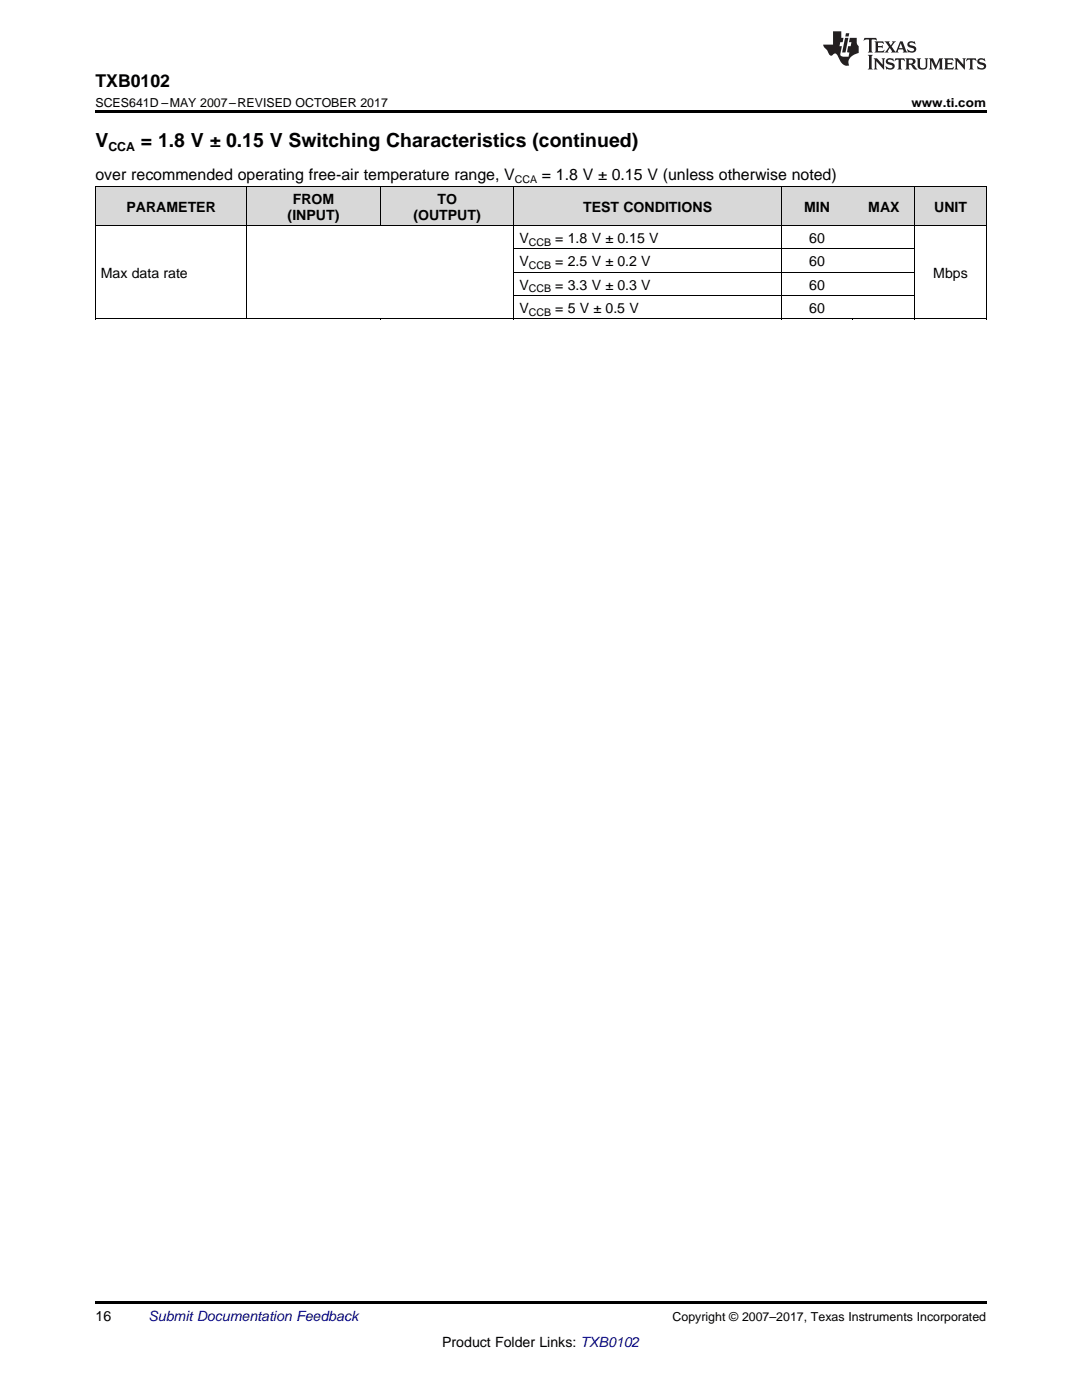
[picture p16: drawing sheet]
<svg xmlns="http://www.w3.org/2000/svg" width="216mm" height="279mm" viewBox="0 0 216 279" stroke-linecap="round" stroke-linejoin="round" font-family="sans-serif">
<defs><g id="words">
<g font-size="3.9">
<text x="19" y="29.3">V</text>
<text x="28.1" y="29.3">= 1.8 V ± 0.15 V Switching Characteristics (continued)</text>
</g>
<text font-size="3.5" x="19" y="17.3">TXB0102</text>
<g font-size="3.2">
<text x="19" y="36">over recommended operating free-air temperature range, V</text>
<text x="108.1" y="36">= 1.8 V ± 0.15 V (unless otherwise noted)</text>
</g>
<g font-size="2.8">
<text x="58.4" y="40.6">FROM</text>
<text x="87.3" y="40.6">TO</text>
<text x="25.2" y="42.2">PARAMETER</text>
<text x="57.4" y="43.8">(INPUT)</text>
<text x="82.5" y="43.8">(OUTPUT)</text>
<text x="116.3" y="42.2">TEST CONDITIONS</text>
<text x="160.4" y="42.2">MIN</text>
<text x="173.2" y="42.2">MAX</text>
<text x="186.4" y="42.2">UNIT</text>
<text x="103.6" y="48.5">V</text>
<text x="103.6" y="53.1">V</text>
<text x="110.8" y="48.5">= 1.8 V ± 0.15 V</text>
<text x="110.8" y="53.1">= 2.5 V ± 0.2 V</text>
<text x="161.5" y="48.5">60</text>
<text x="161.5" y="53.1">60</text>
<text x="20.1" y="55.5">Max data rate</text>
<text x="103.6" y="57.8">V</text>
<text x="110.8" y="57.8">= 3.3 V ± 0.3 V</text>
<text x="161.5" y="57.8">60</text>
<text x="186.2" y="55.5">Mbps</text>
<text x="103.6" y="62.4">V</text>
<text x="110.8" y="62.4">= 5 V ± 0.5 V</text>
<text x="161.5" y="62.4">60</text>
<text x="19" y="263.6">16</text>
<text x="88.2" y="268.9">Product Folder Links: TXB0102</text>
</g>
<text font-size="2.8" fill="#0000c8" x="29.6" y="263.6">Submit Documentation Feedback</text>
<g font-size="2.5">
<text x="19" y="21.4">SCES641D –MAY 2007–REVISED OCTOBER 2017</text>
<text x="181.9" y="21.4">www.ti.com</text>
<text x="21.6" y="30.1">CCA</text>
<text x="134.2" y="263.6">Copyright © 2007–2017, Texas Instruments Incorporated</text>
</g>
<g font-size="2.1">
<text x="102.7" y="36.6">CCA</text>
<text x="105.5" y="49">CCB</text>
<text x="105.5" y="53.7">CCB</text>
<text x="105.5" y="58.3">CCB</text>
<text x="105.5" y="63">CCB</text>
</g>
</g></defs>
<g fill="#d8d8d8">
<path d="M19 37.3h30.2v7.8h-30.2z"/>
<path d="M49.2 37.3h26.7v7.8h-26.7z"/>
<path d="M75.9 37.3h26.7v7.8h-26.7z"/>
<path d="M102.6 37.3h53.3v7.8h-53.3z"/>
<path d="M155.9 37.3h14.3v7.8h-14.3z"/>
<path d="M170.2 37.3h12.4v7.8h-12.4z"/>
<path d="M182.6 37.3h14.2v7.8h-14.2z"/>
</g>
<path d="M19 22h177.8v.5h-177.8zM19 63.7h.2zM75.8 63.7h.1zM102.5 63.7h.1zM155.8 63.7h.1zM170.1 63.7h.1zM182.5 63.7h.1zM196.7 63.7h.1zM19 259.7h177.8v.5h-177.8z" fill="#000"/>
<path d="M19 37.2h177.8v26.5M19.1 37.2v26.5M49.2 37.2v26.5M75.9 37.2v7.9M102.5 37.2v26.5M155.9 37.2v26.5M182.5 37.2v26.5M19 45h177.8M102.6 59h80M102.6 54.3h80M102.6 49.7h80M19 63.7h177.8" fill="none" stroke="#000" stroke-width=".2"/>
<g fill="#231f20">
<path d="M172.5 7.6l-.1 .5 .4-.2h.6v.1v2.1l-.2 .4h.9l-.2-.4v-2.1l.1-.1h.5l.5 .2-.2-.5zM174.5 8.3l.2 .3v1.5l-.2 .4h1.8l.2-.6a1.04 1.04 0 0 1-1.3 .2v-.7h.6l.3 .2v-.6l-.3 .2h-.6v-.6l.8-.1 .4 .3-.2-.5zM176.5 8.3l.9 1.1-.9 1.1h.8l-.2-.2 .4-.7 .5 .7-.2 .2h1.5l-.2-.2 .2-.4h.9l.1 .4-.2 .2h1l-.3-.3-.7-1.9h-.5l-.9 2-.8-1 .9-1h-.8l.1 .3-.4 .5-.3-.6 .1-.2zM179.7 8.6l.4 1h-.7zM181.3 8.4a.63 .63 0 0 0-.2 .7 .63 .63 0 0 0 .6 .4l.6 .2 .1 .2a.75 .75 0 0 1-.7 .4 .75 .75 0 0 1-.6-.5l.1 .7 .1-.1a1.11 1.11 0 0 0 1.5-.6 1.13 1.13 0 0 0-1.2-.8l-.1-.4a1.04 1.04 0 0 1 1.2 .2l-.2-.5-.2 .1-.4-.2zM173.2 10.9l.2 .4v2.2l-.2 .4h1l-.3-.4v-2.2l.3-.4zM174.3 11.6l.3 .4v1.5l-.3 .4h.8l-.2-.4v-1.3l1.5 1.7v-1.9l.2-.4h-.7l.2 .4v.9l-1.1-1.3zM177 11.8a.62 .62 0 0 0-.2 .7 .62 .62 0 0 0 .6 .4l.6 .1 .1 .3a.76 .76 0 0 1-.7 .3 .76 .76 0 0 1-.7-.4l.2 .7 .1-.1a1.11 1.11 0 0 0 1.5-.6 1.13 1.13 0 0 0-1.2-.8l-.1-.4a1.04 1.04 0 0 1 1.2 .2l-.2-.6-.2 .1-.5-.1zM178.7 11.6l-.2 .6a.61 .61 0 0 1 .8-.3v1.6l-.2 .4h.9l-.2-.4v-1.6a.63 .63 0 0 1 .7 .3l-.1-.6zM180.6 11.6l.3 .4v1.5l-.3 .4h1l-.2-.2-.1-.8 .6 .2a.76 .76 0 0 0 1.2 .7l-1-1a.58 .58 0 0 0 .6-.5 .58 .58 0 0 0-.5-.6zM181.4 11.9h.1a.45 .45 0 0 1 .5 .1 .45 .45 0 0 1 .1 .5l-.8 .2zM182.9 11.6l.2 .2a2.17 2.17 0 0 0 .3 1.9 .99 .99 0 0 0 1.6-.6v-1.1l.2-.4h-.7l.2 .2a1.92 1.92 0 0 1-.2 1.8 .6 .6 0 0 1-.9-.5v-1.1l.2-.4zM185.4 11.6l.2 .4v1.5l-.2 .4h.7l-.2-.4v-1.4l.8 1.8 .8-1.8v1.4l-.2 .4h.9l-.2-.4v-1.5l.2-.4h-.8l-.6 1.5-.6-1.5zM188.4 11.6l.2 .4v1.5l-.2 .4h1.8l.1-.6a1.04 1.04 0 0 1-1.2 .1v-.6h.5l.4 .2v-.6l-.4 .2h-.5v-.7h.8l.3 .3-.1-.6zM190.5 11.6l.2 .4v1.5l-.2 .4h.7l-.2-.4v-1.3l1.5 1.7v-1.9l.2-.4h-.7l.2 .4v.9l-1.1-1.3zM192.9 11.6l-.1 .6a.61 .61 0 0 1 .7-.3l.1 1.6-.3 .4h1l-.3-.4 .1-1.6a.63 .63 0 0 1 .7 .3l-.1-.6zM195.2 11.8a.62 .62 0 0 0-.2 .7 .62 .62 0 0 0 .6 .4l.6 .1 .1 .3a.76 .76 0 0 1-.7 .3 .76 .76 0 0 1-.6-.4l.1 .7 .1-.1a1.11 1.11 0 0 0 1.6-.6 1.13 1.13 0 0 0-1.3-.8l-.1-.4a1.04 1.04 0 0 1 1.2 .2l-.1-.6-.2 .1-.5-.1z"/>
<path d="M166.2 6.3v2.6h-1.9v.4l.8 .9a.91 .91 0 0 0 1 .8 .56 .56 0 0 1 .5-.3 .56 .56 0 0 1 .5 .3l.4 .8a1.53 1.53 0 0 0 1.9 1.2 1.54 1.54 0 0 1 1-2.1l.9-.3v-1.4a1.52 1.52 0 0 1-.4-1.6h-1.3l-.2 .8h.5l-.2 .8h-.5l-.1 1v.2l.4 .1-.2 .8a1.93 1.93 0 0 1-1.6-.3l.3-1.8h-.5l.2-.8h.4l.2-.8h-.4v-1.3zM168.6 7.6l-.6 2.9h.7l.6-2.9zM168.8 6.6l-.1 .7h.6l.2-.7z"/>
</g>
<use href="#words"/>
</svg>
